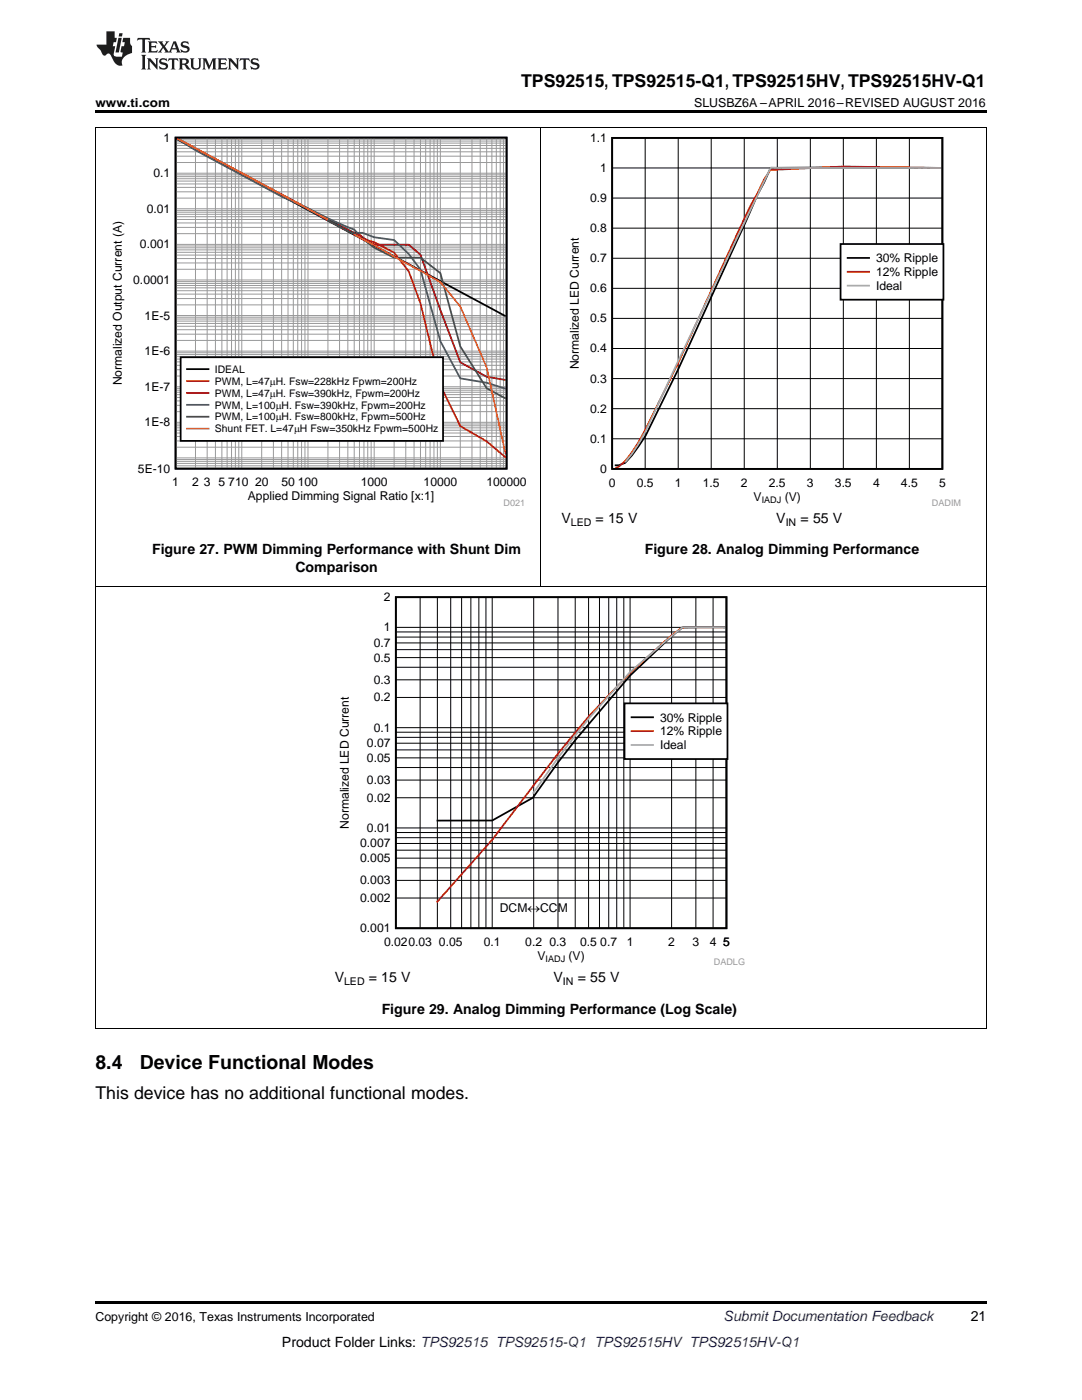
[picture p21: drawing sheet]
<svg xmlns="http://www.w3.org/2000/svg" width="216mm" height="279mm" viewBox="0 0 216 279" stroke-linecap="round" stroke-linejoin="round" font-family="sans-serif">
<defs><g id="words">
<g font-size="3.9">
<text x="19" y="213.4">8.4</text>
<text x="27.9" y="213.4">Device Functional Modes</text>
</g>
<g font-size="3.5">
<text x="104" y="17.3">TPS92515, TPS92515-Q1, TPS92515HV, TPS92515HV-Q1</text>
<text x="19" y="219.4">This device has no additional functional modes.</text>
</g>
<g font-size="2.8">
<text x="112" y="104.3">V</text>
<text x="118.9" y="104.3">= 15 V</text>
<text x="154.9" y="104.3">V</text>
<text x="159.7" y="104.3">= 55 V</text>
<text x="30.3" y="110.6">Figure 27. PWM Dimming Performance with Shunt Dim</text>
<text x="128.7" y="110.6">Figure 28. Analog Dimming Performance</text>
<text x="58.9" y="114.1">Comparison</text>
<text x="66.8" y="196">V</text>
<text x="73.6" y="196">= 15 V</text>
<text x="110.5" y="196">V</text>
<text x="115.3" y="196">= 55 V</text>
<text x="76.2" y="202.3">Figure 29. Analog Dimming Performance (Log Scale)</text>
<text x="193.7" y="263.6">21</text>
<text x="56.3" y="268.9">Product Folder Links: TPS92515 TPS92515-Q1 TPS92515HV TPS92515HV-Q1</text>
</g>
<text font-size="2.8" fill="#0000c8" x="144.4" y="263.6">Submit Documentation Feedback</text>
<g font-size="2.5">
<text x="19" y="21.4">www.ti.com</text>
<text x="138.5" y="21.4">SLUSBZ6A –APRIL 2016–REVISED AUGUST 2016</text>
<text x="19" y="263.6">Copyright © 2016, Texas Instruments Incorporated</text>
</g>
<g font-size="2.4">
<text x="32.6" y="28.3">1</text>
<text x="117.7" y="28.3">1.1</text>
<text x="30.6" y="35.4">0.1</text>
<text x="119.7" y="34.3">1</text>
<text x="117.7" y="40.3">0.9</text>
<text x="29.3" y="42.5">0.01</text>
<text x="117.7" y="46.3">0.8</text>
<text x="27.9" y="49.6">0.001</text>
<text x="117.7" y="52.3">0.7</text>
<text x="174.8" y="52.3">30% Ripple</text>
<text x="26.6" y="56.7">0.0001</text>
<text x="117.7" y="58.3">0.6</text>
<text x="174.8" y="55.1">12% Ripple</text>
<text x="174.8" y="57.9">Ideal</text>
<text x="28.9" y="63.8">1E-5</text>
<text x="117.7" y="64.3">0.5</text>
<text x="28.9" y="70.9">1E-6</text>
<text x="117.7" y="70.3">0.4</text>
<text x="24.3" y="76.9" transform="rotate(-90 24.3 76.9)">Normalized Output Current (A)</text>
<text x="28.9" y="78">1E-7</text>
<text x="115.5" y="73.7" transform="rotate(-90 115.5 73.7)">Normalized LED Current</text>
<text x="117.7" y="76.3">0.3</text>
<text x="117.7" y="82.4">0.2</text>
<text x="28.9" y="85.1">1E-8</text>
<text x="117.7" y="88.4">0.1</text>
<text x="27.5" y="94.3">5E-10</text>
<text x="119.7" y="94.4">0</text>
<text x="34.4" y="97.1">1</text>
<text x="38.3" y="97.1">2</text>
<text x="40.7" y="97.1">3</text>
<text x="43.6" y="97.1">5</text>
<text x="45.5" y="97.1">710</text>
<text x="49.5" y="99.9">Applied Dimming Signal Ratio [x:1]</text>
<text x="50.9" y="97.1">20</text>
<text x="56.1" y="97.1">50</text>
<text x="59.4" y="97.1">100</text>
<text x="72" y="97.1">1000</text>
<text x="84.5" y="97.1">10000</text>
<text x="97.1" y="97.1">100000</text>
<text x="121.5" y="97.1">0</text>
<text x="127.1" y="97.1">0.5</text>
<text x="134.7" y="97.1">1</text>
<text x="140.2" y="97.1">1.5</text>
<text x="147.8" y="97.1">2</text>
<text x="150.4" y="99.9">V</text>
<text x="153.4" y="97.1">2.5</text>
<text x="156.6" y="99.9">(V)</text>
<text x="161" y="97.1">3</text>
<text x="166.6" y="97.1">3.5</text>
<text x="174.2" y="97.1">4</text>
<text x="179.8" y="97.1">4.5</text>
<text x="187.4" y="97.1">5</text>
<text x="76.6" y="120">2</text>
<text x="74.6" y="129.1">0.7</text>
<text x="76.6" y="126">1</text>
<text x="74.6" y="136.5">0.3</text>
<text x="74.6" y="132">0.5</text>
<text x="74.6" y="140">0.2</text>
<text x="131.7" y="144">30% Ripple</text>
<text x="73.2" y="149.1">0.07</text>
<text x="74.6" y="146">0.1</text>
<text x="131.7" y="146.8">12% Ripple</text>
<text x="131.7" y="149.5">Ideal</text>
<text x="73.2" y="152">0.05</text>
<text x="73.2" y="160">0.02</text>
<text x="73.2" y="156.5">0.03</text>
<text x="69.6" y="165.4" transform="rotate(-90 69.6 165.4)">Normalized LED Current</text>
<text x="73.2" y="166">0.01</text>
<text x="71.9" y="172.1">0.005</text>
<text x="71.9" y="169.1">0.007</text>
<text x="71.9" y="176.5">0.003</text>
<text x="71.9" y="180">0.002</text>
<text x="99.8" y="182">DCMlCCM</text>
<text x="71.9" y="186">0.001</text>
<text x="76.6" y="188.8">0.020.03</text>
<text x="87.6" y="188.8">0.05</text>
<text x="96.5" y="188.8">0.1</text>
<text x="104.8" y="188.8">0.2</text>
<text x="107.2" y="191.6">V</text>
<text x="109.7" y="188.8">0.3</text>
<text x="113.5" y="191.6">(V)</text>
<text x="115.8" y="188.8">0.5</text>
<text x="119.8" y="188.8">0.7</text>
<text x="125.1" y="188.8">1</text>
<text x="133.3" y="188.8">2</text>
<text x="138.2" y="188.8">3</text>
<text x="141.6" y="188.8">4</text>
<text x="144.3" y="188.8">5</text>
</g>
<g font-size="2.1">
<text x="42.9" y="74.4">IDEAL</text>
<text x="42.9" y="76.8">PWM, L=47P</text>
<text x="55" y="76.8">H. Fsw=228kHz Fpwm=200Hz</text>
<text x="42.9" y="79.2">PWM, L=47P</text>
<text x="42.9" y="81.5">PWM, L=100</text>
<text x="42.9" y="83.9">PWM, L=100</text>
<text x="55" y="81.5">PH. Fsw=390kHz, Fpwm=200Hz</text>
<text x="55" y="83.9">PH. Fsw=800kHz, Fpwm=500Hz</text>
<text x="55" y="79.2">H. Fsw=390kHz, Fpwm=200Hz</text>
<text x="42.9" y="86.3">Shunt FET. L=47</text>
<text x="58.7" y="86.3">P</text>
<text x="59.9" y="86.3">H Fsw=350kHz Fpwm=500Hz</text>
<text x="113.9" y="104.9">LED</text>
<text x="156.8" y="104.9">IN</text>
<text x="68.7" y="196.6">LED</text>
<text x="112.3" y="196.6">IN</text>
</g>
<g font-size="1.8" fill="#999">
<text x="100.5" y="100.9">D021</text>
<text x="185.9" y="101">DADIM</text>
<text x="142.4" y="192.6">DADLG</text>
</g>
<g font-size="1.8">
<text x="152" y="100.3">IADJ</text>
<text x="108.9" y="192">IADJ</text>
</g>
</g></defs>
<path d="M19 259.7h177.8v.5h-177.8z" fill="#000"/>
<path d="M19.1 117.1v88.2M196.8 117.1v88.2M19 205.3h177.8" fill="none" stroke="#000" stroke-width=".2"/>
<path d="M67.3 118.3h81.3v74.4h-81.3z" fill-rule="evenodd" fill="#fff"/>
<path d="M79 119.2h66v66.1h-66zM144.8 125.2h-8.6l-2.9 2.4-7.6 7.2-10.9 12.9-3.5 4.5-5 7-8.1 4.6h-11.1" fill="none" stroke="#000" stroke-width=".35"/>
<g fill="none" stroke="#000" stroke-width=".2">
<path d="M83.8 119.2v66.1M87.3 119.2v66.1M89.9 119.2v66.1M92.1 119.2v66.1M94 119.2v66.1M95.5 119.2v66.1M97 119.2v66.1M98.2 119.2v66.1M106.5 119.2v66.1M111.3 119.2v66.1M114.8 119.2v66.1M117.4 119.2v66.1"/>
<path d="M119.6 119.2v66.1M121.5 119.2v66.1M123.1 119.2v66.1M124.5 119.2v66.1M125.7 119.2v66.1M134 119.2v66.1M138.9 119.2v66.1M142.3 119.2v66.1M145 119.2v66.1M79 139.2h66M79 135.7h66M79 133.2h66"/>
<path d="M79 131.2h66M79 129.6h66M79 128.3h66M79 127.1h66M79 126.1h66M79 125.2h66M79 159.2h66M79 155.7h66M79 153.2h66M79 151.2h66M79 149.7h66M79 148.3h66"/>
<path d="M79 147.2h66M79 146.1h66M79 145.2h66M79 179.2h66M79 175.7h66M79 173.2h66M79 171.3h66M79 169.7h66M79 168.3h66M79 167.2h66M79 166.1h66M79 165.2h66"/>
</g>
<path d="M144.8 125.2l-8.6 .1-1.6 1.1a148.3 148.3 0 0 0-23.3 24l-13.1 17.2-11.1 12.5" fill="none" stroke="#f00" stroke-width=".35"/>
<path d="M144.8 125.2h-8.6l-10.5 8.9a190.3 190.3 0 0 0-19.4 24.3" fill="none" stroke="#aaa" stroke-width=".35"/>
<path d="M124.6 140.4h20.6v11.1h-20.6z" fill-rule="evenodd" fill="#fff"/>
<path d="M124.6 140.4h20.6v11.1h-20.6zM126 143.1h4.3" fill="none" stroke="#000" stroke-width=".35"/>
<path d="M126 145.9h4.3" fill="none" stroke="#f00" stroke-width=".35"/>
<path d="M126 148.7h4.3" fill="none" stroke="#aaa" stroke-width=".35"/>
<path d="M19.1 25.4v91.7M107.9 25.4v91.7M196.8 25.4v91.7M19 117.1h177.8" fill="none" stroke="#000" stroke-width=".2"/>
<path d="M22 26.6h83v74.4h-83z" fill-rule="evenodd" fill="#fff"/>
<path d="M35 27.5h66.1v66h-66.1zM35.2 27.7l65.7 35.4" fill="none" stroke="#000" stroke-width=".35"/>
<g fill="none" stroke="#999" stroke-width=".2">
<path d="M35 39.5h66.1M35 38.3h66.1M35 37.4h66.1M35 36.7h66.1M35 36.1h66.1M35 35.7h66.1M35 35.3h66.1M35 34.9h66.1M35 34.6h66.1M35 32.4h66.1M35 31.2h66.1M35 30.3h66.1"/>
<path d="M35 29.6h66.1M35 29h66.1M35 28.6h66.1M35 28.2h66.1M35 27.8h66.1M39 27.5v66M41.3 27.5v66M43 27.5v66M44.3 27.5v66M45.3 27.5v66M46.2 27.5v66M47 27.5v66"/>
<path d="M47.6 27.5v66M48.2 27.5v66M52.2 27.5v66M54.6 27.5v66M56.2 27.5v66M57.5 27.5v66M58.5 27.5v66M59.4 27.5v66M60.2 27.5v66M60.8 27.5v66M61.5 27.5v66M65.4 27.5v66"/>
<path d="M67.8 27.5v66M69.4 27.5v66M70.7 27.5v66M71.7 27.5v66M72.6 27.5v66M73.4 27.5v66M74.1 27.5v66M74.7 27.5v66M78.6 27.5v66M81 27.5v66M82.6 27.5v66M83.9 27.5v66"/>
<path d="M84.9 27.5v66M85.8 27.5v66M86.6 27.5v66M87.3 27.5v66M87.9 27.5v66M91.8 27.5v66M94.2 27.5v66M95.8 27.5v66M97.1 27.5v66M98.1 27.5v66M99 27.5v66M99.8 27.5v66"/>
<path d="M100.5 27.5v66M35 59.6h66.1M35 58.7h66.1M35 58h66.1M35 57.4h66.1M35 57h66.1M35 56.6h66.1M35 56.2h66.1M35 55.9h66.1M35 53.7h66.1M35 52.5h66.1M35 51.6h66.1"/>
<path d="M35 50.9h66.1M35 50.4h66.1M35 49.9h66.1M35 49.5h66.1M35 49.1h66.1M35 48.8h66.1M35 46.6h66.1M35 45.4h66.1M35 44.5h66.1M35 43.8h66.1M35 43.2h66.1M35 42.8h66.1"/>
<path d="M35 42.3h66.1M35 42h66.1M35 41.7h66.1M35 79.3h66.1M35 78.8h66.1M35 78.3h66.1M35 77.9h66.1M35 77.5h66.1M35 77.2h66.1M35 75h66.1M35 73.8h66.1M35 72.9h66.1"/>
<path d="M35 72.2h66.1M35 71.7h66.1M35 71.2h66.1M35 70.8h66.1M35 70.4h66.1M35 70.1h66.1M35 67.9h66.1M35 66.7h66.1M35 65.8h66.1M35 65.1h66.1M35 64.6h66.1M35 64.1h66.1"/>
<path d="M35 63.7h66.1M35 63.3h66.1M35 63h66.1M35 60.8h66.1M35 93h66.1M35 92.5h66.1M35 92.1h66.1M35 91.7h66.1M35 91.4h66.1M35 89.2h66.1M35 88h66.1M35 87.1h66.1"/>
<path d="M35 86.4h66.1M35 85.9h66.1M35 85.4h66.1M35 85h66.1M35 84.6h66.1M35 84.3h66.1M35 82.2h66.1M35 80.9h66.1M35 80h66.1"/>
</g>
<path d="M35.4 27.6l30 16.4 .6 .1 .7 .6 .8 .2 .9 .7 1 .4 1.3 .8h.6l1 .8 2.4 .7 3.9 2.1 3 3.8 2.3 6.3 4 16.4 3.9 8.1 5.3 3.1 3.8 3.2" fill="none" stroke="#f00" stroke-width=".35"/>
<path d="M35.4 27.6l30 16.2 5.3 2.7h.6l1 .9 2.4 1.4h6.9l2.3 2 4 11.1 3.9 10.4 5.3 2.9 3.8 .6" fill="none" stroke="#800000" stroke-width=".35"/>
<path d="M35.3 27.6l3.7 2.4 17.2 9.2 5.3 2.4 5.2 2.6 4 1.6 .6 .7h1l2.4 .9 3.9 .5 3 2.8 2.3 3.1 4 14.3 3.9 7.4 5.3 .9 3.8 1.2" fill="none" stroke="#295c75" stroke-width=".35"/>
<path d="M35.4 27.6l34 18.5a23 23 0 0 1 5.3 3.3l3.9 2h5.3l4 3.1 3.9 14.6 5.3 8.4 3.8 2" fill="none" stroke="#286b49" stroke-width=".35"/>
<path d="M35.4 27.6l30 16.2M70.7 46.8l17.2 9.5 3.9 4.9 5.3 12.1 3.8 17.4" fill="none" stroke="#f60" stroke-width=".33"/>
<path d="M36 71.3h52.4v16.7h-52.4z" fill-rule="evenodd" fill="#fff"/>
<path d="M36 71.3h52.4v16.7h-52.4zM37.3 73.7h4.3" fill="none" stroke="#000" stroke-width=".35"/>
<path d="M37.3 76h4.3" fill="none" stroke="#f00" stroke-width=".35"/>
<path d="M37.3 78.4h4.3" fill="none" stroke="#800000" stroke-width=".35"/>
<path d="M37.3 80.8h4.3" fill="none" stroke="#295c75" stroke-width=".35"/>
<path d="M37.3 83.2h4.3" fill="none" stroke="#286b49" stroke-width=".35"/>
<path d="M37.3 85.6h4.3" fill="none" stroke="#f60" stroke-width=".33"/>
<path d="M113.2 26.6h78.4v74.4h-78.4z" fill-rule="evenodd" fill="#fff"/>
<path d="M122.2 27.5h65.8v66.1h-65.8zM187.9 33.5h-34.1l-1.3 2.9-1.4 2.5-2.6 6-13.2 28.8-6.5 13.3-2.7 3.9-1.4 1.5-1.2 .5h-.8" fill="none" stroke="#000" stroke-width=".35"/>
<g fill="none" stroke="#000" stroke-width=".2">
<path d="M122.2 39.5h65.9M122.2 33.5h65.9M128.7 27.5v66.1M135.3 27.5v66.1M141.9 27.5v66.1M148.5 27.5v66.1M155.1 27.5v66.1M161.7 27.5v66.1M168.3 27.5v66.1M174.9 27.5v66.1M181.5 27.5v66.1M122.2 57.5h65.9"/>
<path d="M122.2 51.5h65.9M122.2 45.5h65.9M122.2 75.6h65.9M122.2 69.6h65.9M122.2 63.5h65.9M122.2 87.6h65.9M122.2 81.6h65.9"/>
</g>
<path d="M187.9 33.5l-19.6-.3-14.5 .7-1.3 1.9-4 7.9a713.2 713.2 0 0 1-21.1 44.5l-1.3 2.1-1.4 1.7-1.2 1.1-.7 .3" fill="none" stroke="#f00" stroke-width=".35"/>
<path d="M187.9 33.5h-34.1l-18.5 38.5-6.5 14.1-2.7 4.5-1.4 1.6" fill="none" stroke="#aaa" stroke-width=".35"/>
<path d="M167.7 48.7h20.5v11.1h-20.5z" fill-rule="evenodd" fill="#fff"/>
<path d="M167.7 48.7h20.6v11.1h-20.6zM169.1 51.5h4.3" fill="none" stroke="#000" stroke-width=".35"/>
<path d="M169.1 54.2h4.3" fill="none" stroke="#f00" stroke-width=".35"/>
<path d="M169.1 57h4.3" fill="none" stroke="#aaa" stroke-width=".35"/>
<path d="M19 25.3h177.8" fill="none" stroke="#000" stroke-width=".2"/>
<path d="M19 22h177.8v.5h-177.8z" fill="#000"/>
<g fill="#231f20">
<path d="M27.5 7.6l-.1 .5 .4-.2h.6v.1v2.1l-.2 .4h1l-.3-.4v-2.1l.1-.1h.5l.5 .2-.2-.5zM29.5 8.3l.2 .3v1.5l-.2 .4h1.8l.2-.6a1.04 1.04 0 0 1-1.3 .2v-.7h.6l.3 .2v-.6l-.3 .2h-.6v-.6l.8-.1 .4 .3-.2-.5zM31.5 8.3l.9 1.1-.9 1.1h.8l-.2-.2 .5-.7 .4 .7-.2 .2h1.5l-.1-.2 .1-.4h.9l.1 .4-.2 .2h1l-.3-.3-.7-1.9h-.5l-.9 2-.8-1 .9-1h-.8l.1 .3-.3 .5-.4-.6 .2-.2zM34.7 8.6l.4 1h-.7zM36.3 8.4a.63 .63 0 0 0-.2 .7 .63 .63 0 0 0 .6 .4l.6 .2 .1 .2a.75 .75 0 0 1-.7 .4 .75 .75 0 0 1-.6-.5l.1 .7 .1-.1a1.11 1.11 0 0 0 1.5-.6 1.13 1.13 0 0 0-1.2-.8l-.1-.4a1.04 1.04 0 0 1 1.2 .2l-.2-.5-.1 .1-.5-.2zM28.2 10.9l.2 .4v2.2l-.2 .4h1l-.3-.4v-2.2l.3-.4zM29.3 11.6l.3 .4v1.5l-.3 .4h.8l-.2-.4v-1.3l1.5 1.7v-1.9l.2-.4h-.7l.2 .4v.9l-1.1-1.3zM32 11.8a.62 .62 0 0 0-.2 .7 .62 .62 0 0 0 .6 .4l.6 .1 .1 .3a.76 .76 0 0 1-.7 .3 .76 .76 0 0 1-.6-.4l.1 .7 .1-.1a1.11 1.11 0 0 0 1.5-.6 1.13 1.13 0 0 0-1.2-.8l-.1-.4a1.04 1.04 0 0 1 1.2 .2l-.2-.6-.1 .1-.5-.1zM33.7 11.6l-.2 .6a.61 .61 0 0 1 .8-.3v1.6l-.2 .4h.9l-.2-.4v-1.6a.63 .63 0 0 1 .8 .3l-.2-.6zM35.6 11.6l.3 .4v1.5l-.3 .4h1l-.2-.2v-.8l.5 .2a.76 .76 0 0 0 1.2 .7l-1-1a.58 .58 0 0 0 .6-.5 .58 .58 0 0 0-.5-.6zM36.4 11.9h.1a.45 .45 0 0 1 .5 .1 .45 .45 0 0 1 .1 .5l-.7 .2zM37.9 11.6l.2 .2a2.17 2.17 0 0 0 .3 1.9 .99 .99 0 0 0 1.6-.6v-1.1l.2-.4h-.7l.2 .2a1.92 1.92 0 0 1-.2 1.8 .6 .6 0 0 1-.9-.5v-1.1l.2-.4zM40.4 11.6l.2 .4v1.5l-.2 .4h.7l-.2-.4v-1.4l.8 1.8 .8-1.8v1.4l-.2 .4h.9l-.2-.4v-1.5l.2-.4h-.8l-.6 1.5-.6-1.5zM43.4 11.6l.2 .4v1.5l-.2 .4h1.8l.2-.6a1.04 1.04 0 0 1-1.3 .1v-.6h.5l.4 .2v-.6l-.4 .2h-.5v-.7h.8l.3 .3-.1-.6zM45.5 11.6l.2 .4v1.5l-.2 .4h.7l-.2-.4v-1.3l1.5 1.7v-1.9l.2-.4h-.7l.2 .4v.9l-1.1-1.3zM47.9 11.6l-.1 .6a.61 .61 0 0 1 .8-.3v1.6l-.3 .4h1l-.3-.4 .1-1.6a.63 .63 0 0 1 .7 .3l-.1-.6zM50.2 11.8a.62 .62 0 0 0-.2 .7 .62 .62 0 0 0 .6 .4l.6 .1 .2 .3a.76 .76 0 0 1-.8 .3 .76 .76 0 0 1-.6-.4l.1 .7 .2-.1a1.11 1.11 0 0 0 1.5-.6 1.13 1.13 0 0 0-1.3-.8l-.1-.4a1.04 1.04 0 0 1 1.2 .2l-.1-.6-.2 .1-.5-.1z"/>
<path d="M21.2 6.3v2.6h-1.9l.1 .4 .7 .9a.91 .91 0 0 0 1 .8 .56 .56 0 0 1 .5-.3 .56 .56 0 0 1 .5 .3l.4 .8a1.53 1.53 0 0 0 1.9 1.2 1.54 1.54 0 0 1 1-2.1l.9-.3v-1.4a1.52 1.52 0 0 1-.3-1.6h-1.4l-.2 .8h.5l-.2 .8h-.4l-.2 1v.2l.4 .1-.2 .8a1.93 1.93 0 0 1-1.6-.3l.3-1.8h-.5l.2-.8h.4l.2-.8h-.4v-1.3zM23.6 7.6l-.6 2.9h.7l.6-2.9zM23.8 6.6l-.1 .7h.6l.2-.7z"/>
</g>
<use href="#words"/>
</svg>
